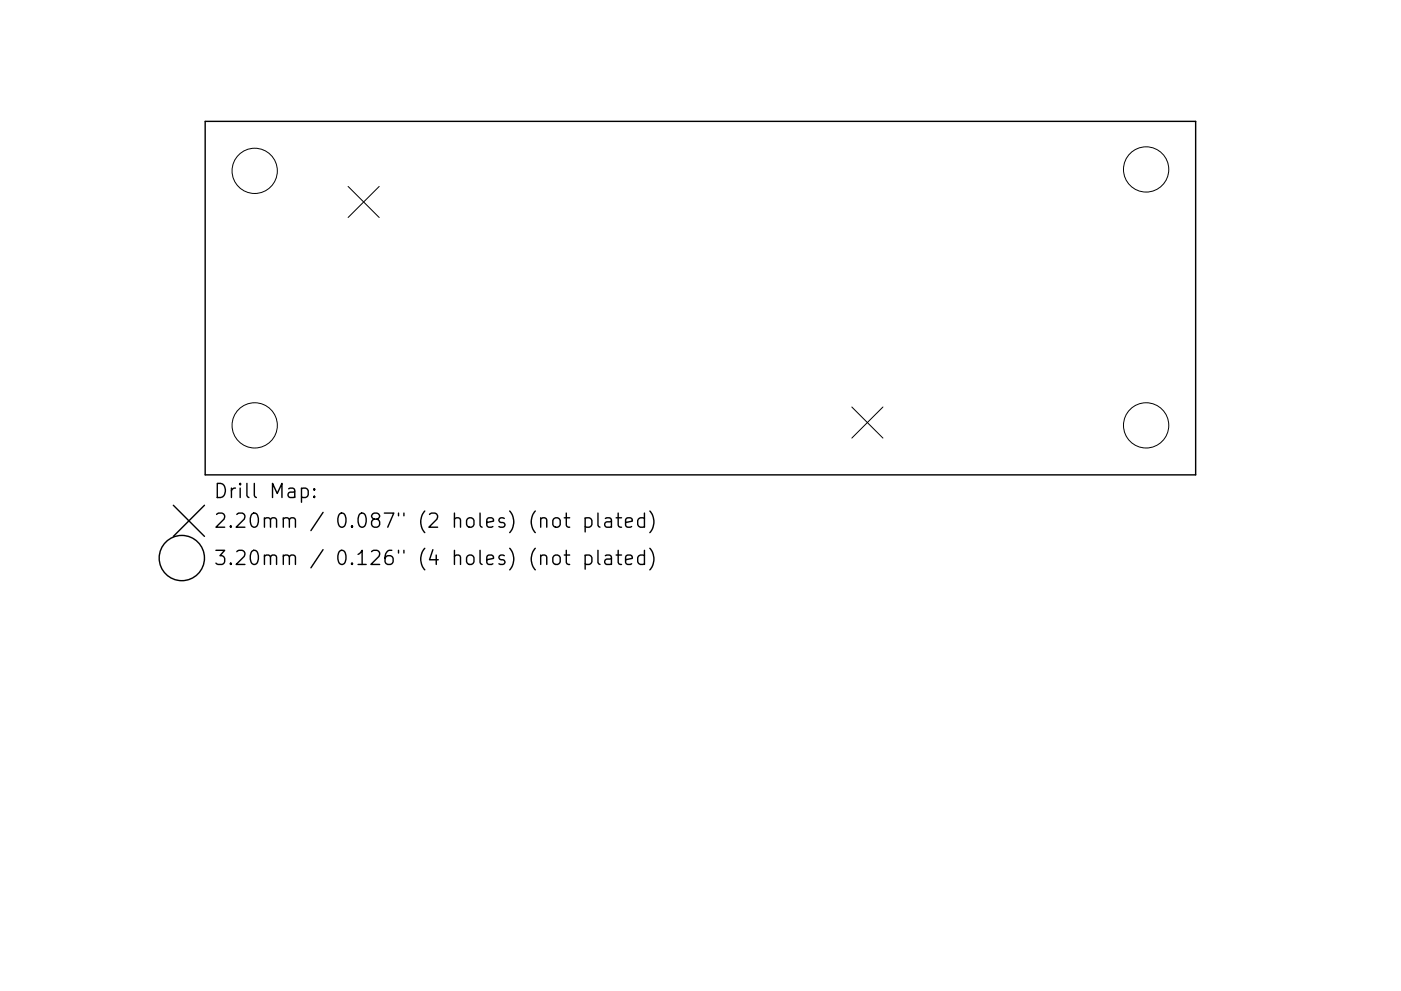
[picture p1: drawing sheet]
<svg xmlns="http://www.w3.org/2000/svg" width="297mm" height="210mm" viewBox="0 0 297 210" stroke-linecap="round" stroke-linejoin="round" font-family="sans-serif">
<defs><g id="words">
<g font-size="4.2">
<text x="45.4" y="105.7">Drill Map:</text>
<text x="45.4" y="112">2.20mm / 0.087&quot; (2 holes) (not plated)</text>
<text x="45.4" y="119.9">3.20mm / 0.126&quot; (4 holes) (not plated)</text>
</g>
</g></defs>
<g fill="none" stroke="#000" stroke-width=".3">
<path d="M43.5 25.8h210v75h-210zM36.8 107.2l6.6 6.6M43.4 107.2l-6.6 6.6M63.9 103.7l.9-.1 .6 .5v.9l-.3 .4-.3 .2-.9-.2M66.6 105.3l.2 .1-.2 .2-.1-.2 .1-.1v.3M66.6 103.7l.2 .1-.2 .2-.1-.2 .1-.1v.3M117.4 110.1a.81 .81 0 0 1 .8-.3 .81 .81 0 0 1 .6 .6v.9a.81 .81 0 0 1-.8 .6 .81 .81 0 0 1-.8-.6v-.9zM117.5 117.9a.81 .81 0 0 1 1.3 .4v.9a.81 .81 0 0 1-.8 .6 .81 .81 0 0 1-.8-.6v-.9zM119.6 109.9h1.2M119.6 117.8h1.2M120.1 108.9v2.5l.1 .3 .6 .2M120.1 116.8v2.5l.1 .3 .6 .2"/>
<path d="M124.1 110l.8-.1 .6 .5v.9l-.3 .4-.3 .2-.8-.2M124.1 117.9l.8-.1 .6 .5v.9l-.3 .4-.3 .2-.8-.2M124.1 109.9v3M124.1 117.8v3M126.8 108.9v2.5l.4 .5M126.8 116.8v2.5l.4 .5M128.4 110l.2-.1 .9 .1 .1 .3v1.6M128.4 117.9l.2-.1 .9 .1 .1 .3v1.6M129.6 110.6l-1 .1a.59 .59 0 0 0-.4 .6 .59 .59 0 0 0 .4 .6l1-.2M129.6 118.5l-1 .1a.59 .59 0 0 0-.4 .6 .59 .59 0 0 0 .4 .6l1-.2M130.6 109.9h1.2M130.6 117.8h1.2"/>
<path d="M131.1 108.9v2.5l.1 .3 .6 .2M131.1 116.8v2.5l.1 .3 .6 .2M132.6 110.9l1.5-.3-.2-.6-.8-.1-.5 .4v1.1l.2 .3 .3 .2 .8-.2M132.6 118.8l1.5-.3-.2-.6-.8-.1-.5 .4v1.1l.2 .3 .3 .2 .8-.2M136.6 110l-.8-.1-.6 .5v.9l.3 .4 .3 .2 .8-.2M136.6 117.9l-.8-.1-.6 .5v.9l.3 .4 .3 .2 .8-.2M136.6 108.9v3M136.6 116.8v3M137.8 108.4a3.4 3.4 0 0 1 0 4.6M137.8 116.3a3.4 3.4 0 0 1 0 4.6"/>
<circle cx="38.6" cy="118.4" r="4.8"/>
</g>
<g fill="none" stroke="#000" stroke-width=".21">
<path d="M73.8 39.6l6.6 6.6M80.4 39.6l-6.6 6.6M180.6 86.4l6.6 6.6M187.2 86.4l-6.6 6.6"/>
<circle cx="54" cy="36.3" r="4.8"/>
<circle cx="243" cy="36" r="4.8"/>
<circle cx="54" cy="90.3" r="4.8"/>
<circle cx="243" cy="90.3" r="4.8"/>
</g>
<use href="#words"/>
</svg>
